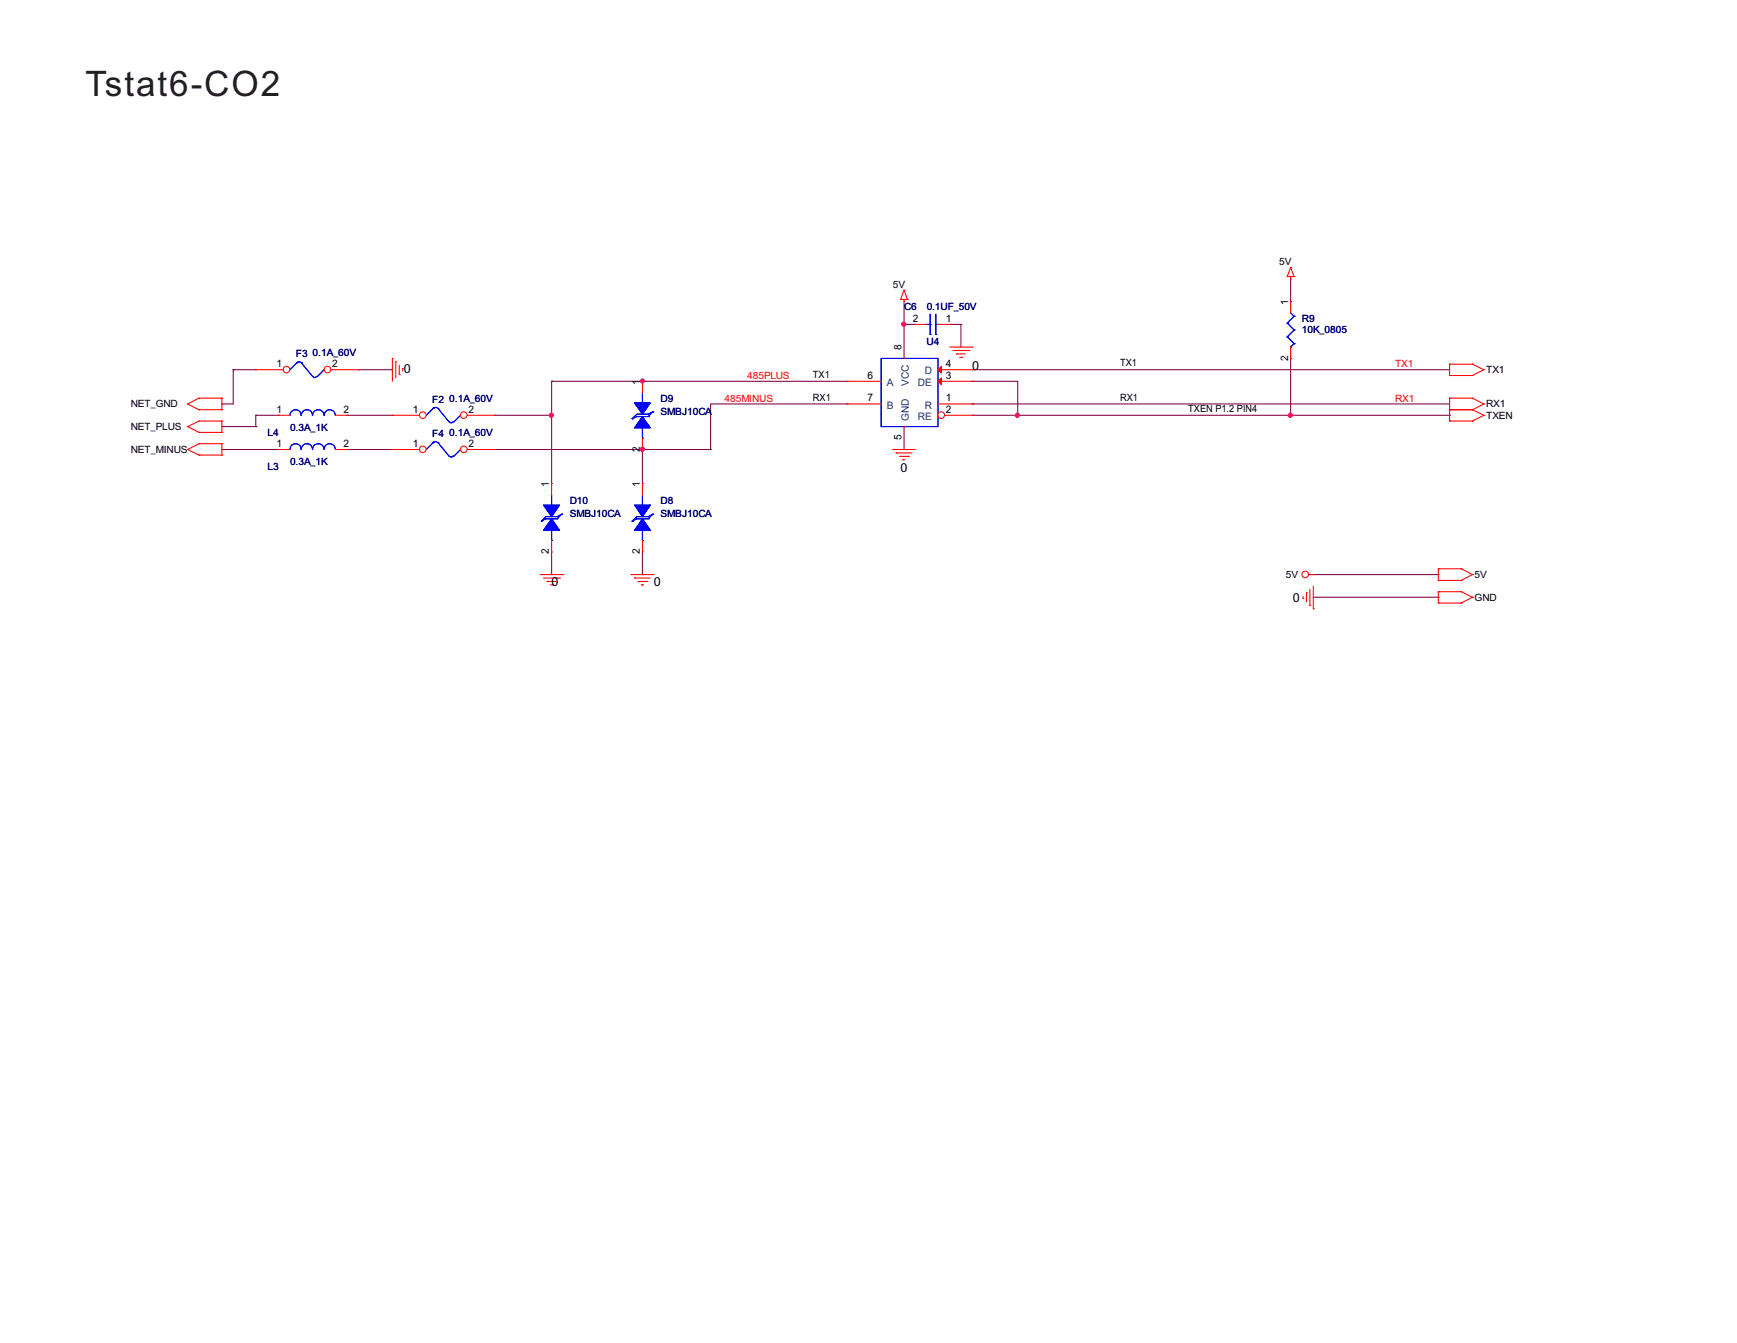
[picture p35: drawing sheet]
<svg xmlns="http://www.w3.org/2000/svg" width="279mm" height="216mm" viewBox="0 0 279 216" stroke-linecap="round" stroke-linejoin="round" font-family="sans-serif">
<defs><g id="words">
<text font-size="5.6" fill="#231f20" x="13.7" y="15.4">Tstat6-CO2</text>
<g font-size="2">
<text x="64.9" y="60">0</text>
<text x="156.4" y="59.4">0</text>
<text x="144.9" y="75.9">0</text>
<text x="88.7" y="94.2">0</text>
<text x="105.2" y="94.2">0</text>
<text x="207.9" y="96.7">0</text>
</g>
<g font-size="1.7">
<text x="146.9" y="51.7">2</text>
<text x="152.1" y="51.7">1</text>
<text x="207.2" y="49" transform="rotate(-90 207.2 49)">1</text>
<text x="44.4" y="59">1</text>
<text x="53.4" y="59">2</text>
<text x="145" y="56.3" transform="rotate(-90 145 56.3)">8</text>
<text x="152.1" y="59">4</text>
<text x="207.2" y="58" transform="rotate(-90 207.2 58)">2</text>
<text x="102.9" y="61.8" transform="rotate(-90 102.9 61.8)">1</text>
<text x="139.5" y="60.9">6</text>
<text x="139.5" y="64.5">7</text>
<text x="152.1" y="60.9">3</text>
<text x="152.1" y="64.5">1</text>
<text x="44.4" y="71.8">1</text>
<text x="44.4" y="66.3">1</text>
<text x="55.2" y="71.8">2</text>
<text x="55.2" y="66.3">2</text>
<text x="66.4" y="66.3">1</text>
<text x="66.4" y="71.8">1</text>
<text x="75.4" y="66.3">2</text>
<text x="75.4" y="71.8">2</text>
<text x="145" y="70.7" transform="rotate(-90 145 70.7)">5</text>
<text x="152.1" y="66.3">2</text>
<text x="102.9" y="72.6" transform="rotate(-90 102.9 72.6)">2</text>
<text x="88.3" y="78.3" transform="rotate(-90 88.3 78.3)">1</text>
<text x="102.9" y="78.3" transform="rotate(-90 102.9 78.3)">1</text>
<text x="88.3" y="89" transform="rotate(-90 88.3 89)">2</text>
<text x="102.9" y="89" transform="rotate(-90 102.9 89)">2</text>
</g>
<g font-size="1.7" fill="#004080">
<text x="142.7" y="62.1">A</text>
<text x="142.7" y="65.7">B</text>
<text x="146.2" y="62" transform="rotate(-90 146.2 62)">VCC</text>
<text x="147.7" y="62.1">DE</text>
<text x="148.8" y="60.2">D</text>
<text x="148.8" y="65.7">R</text>
<text x="146.2" y="67.6" transform="rotate(-90 146.2 67.6)">GND</text>
<text x="147.7" y="67.5">RE</text>
</g>
<g font-size="1.6">
<text x="143.6" y="46.3">5V</text>
<text x="205.7" y="42.6">5V</text>
<text x="180.2" y="58.9">TX1</text>
<text x="239.1" y="60">TX1</text>
<text x="21" y="65.4">NET_GND</text>
<text x="130.8" y="64.4">RX1</text>
<text x="130.8" y="60.7">TX1</text>
<text x="180.2" y="64.4">RX1</text>
<text x="239.1" y="65.4">RX1</text>
<text x="21" y="69.1">NET_PLUS</text>
<text x="191.1" y="66.2">TXEN P1.2 PIN4</text>
<text x="239.1" y="67.3">TXEN</text>
<text x="21" y="72.8">NET_MINUS</text>
<text x="206.8" y="92.9">5V</text>
<text x="237.2" y="92.9">5V</text>
<text x="237.2" y="96.6">GND</text>
</g>
<g font-size="1.6" fill="#000080">
<text x="145.4" y="49.9">C6</text>
<text x="149.1" y="49.9">0.1UF_50V</text>
<text x="209.4" y="51.7">R9</text>
<text x="209.4" y="53.6">10K_0805</text>
<text x="47.6" y="57.4">F3</text>
<text x="50.3" y="57.2">0.1A_60V</text>
<text x="149.1" y="55.4">U4</text>
<text x="69.5" y="64.7">F2</text>
<text x="72.3" y="64.6">0.1A_60V</text>
<text x="106.3" y="64.6">D9</text>
<text x="43" y="70">L4</text>
<text x="46.7" y="69.3">0.3A_1K</text>
<text x="69.5" y="70.2">F4</text>
<text x="72.3" y="70">0.1A_60V</text>
<text x="106.3" y="66.8">SMBJ10CA</text>
<text x="43" y="75.5">L3</text>
<text x="46.7" y="74.8">0.3A_1K</text>
<text x="91.7" y="81">D10</text>
<text x="91.7" y="83.2">SMBJ10CA</text>
<text x="106.3" y="81">D8</text>
<text x="106.3" y="83.2">SMBJ10CA</text>
</g>
<g font-size="1.6" fill="#f00">
<text x="224.4" y="59.1">TX1</text>
<text x="116.5" y="64.6">485MINUS</text>
<text x="120.2" y="60.9">485PLUS</text>
<text x="224.4" y="64.6">RX1</text>
</g>
</g></defs>
<g fill="none" stroke="#800040" stroke-width=".17">
<path d="M145.4 52.2h.1M145.4 48.5v3.7M156.4 59.4h.1M156.4 59.4h76.8M207.6 48.5h.1M207.6 44.8v3.7M156.4 64.9h.1M156.4 66.8h.1M156.4 61.3h.1M156.4 61.3h7.3v5.5M156.4 64.9h76.8M156.4 66.8h51.2"/>
<path d="M163.7 66.8h.1M207.6 66.8h.1M211.2 92.4h20.2M211.2 96h20.2M231.4 92.4h.1M231.4 96h.1"/>
</g>
<circle cx="163.7" cy="66.8" r=".34" fill="#f0f"/>
<circle cx="163.7" cy="66.8" r=".34" fill="none" stroke="#f0f" stroke-width=".17"/>
<circle cx="207.6" cy="66.8" r=".34" fill="#f0f"/>
<circle cx="207.6" cy="66.8" r=".34" fill="none" stroke="#f0f" stroke-width=".17"/>
<path d="M37.5 59.4h.1M41.1 59.4h-3.6v5.5M35.7 72.3h9.1M41.1 68.6h.1M41.1 66.8v1.8h-5.4M44.8 72.3h.1M55.8 72.3h.1M55.8 72.3h7.3M79.6 66.8h.1M79.6 66.8h9.1M103.3 61.3h.1M103.3 61.3h33" fill="none" stroke="#800040" stroke-width=".17"/>
<circle cx="103.3" cy="61.3" r=".34" fill="#f0f"/>
<circle cx="103.3" cy="61.3" r=".34" fill="none" stroke="#f0f" stroke-width=".17"/>
<g fill="none" stroke="#800040" stroke-width=".17">
<path d="M57.6 59.4h.1M57.6 59.4h5.5M154.6 52.2h.1M154.6 52.2v3.6M35.7 64.9h.1M35.7 64.9h1.8M41.1 66.8h.1M41.1 66.8h3.7M55.8 66.8h.1M55.8 66.8h7.3M79.6 72.3h.1M88.7 61.3h.1"/>
<path d="M88.7 61.3v5.5M103.3 72.3h.1M114.3 72.3h.1M136.3 64.9h.1M136.3 64.9h-22v7.4h-34.7M88.7 92.4h.1M88.7 88.7v3.7"/>
</g>
<circle cx="103.3" cy="72.2" r=".34" fill="#f0f"/>
<circle cx="103.3" cy="72.2" r=".34" fill="none" stroke="#f0f" stroke-width=".17"/>
<path d="M88.7 61.3h.1M88.7 66.8h.1M88.7 61.3h14.6M88.7 66.8v10.9M103.3 72.3h.1M103.3 72.3v5.4M103.3 92.4h.1M103.3 88.7v3.7" fill="none" stroke="#800040" stroke-width=".17"/>
<circle cx="88.7" cy="66.8" r=".34" fill="#f0f"/>
<circle cx="88.7" cy="66.8" r=".34" fill="none" stroke="#f0f" stroke-width=".17"/>
<path d="M145.4 52.2h.1M145.4 52.2h1.8M152.7 52.2h.1M152.7 52.2h1.9M145.4 68.6h.1M145.4 68.6v3.7" fill="none" stroke="#800040" stroke-width=".17"/>
<circle cx="145.4" cy="52.1" r=".34" fill="#f0f"/>
<circle cx="145.4" cy="52.1" r=".34" fill="none" stroke="#f0f" stroke-width=".17"/>
<path d="M145.4 57.6h.1M145.4 52.2v5.4M207.6 57.6h.1M207.6 57.6v9.2h25.6M233.2 66.8h.1" fill="none" stroke="#800040" stroke-width=".17"/>
<g fill="none" stroke="#f00" stroke-width=".17">
<path d="M63.1 57.6h.1M63.1 57.6v3.7M63.7 58.2h.1M63.7 58.2v2.5M64.2 58.7v1.5M64.8 59.3h.1M64.8 59.3v.3M144.9 48.1h.1M145.4 48.5h.1M145.4 46.7h.1M145.4 46.7l.6 1.4h-1.1zM145.4 48.1v.4"/>
<path d="M146 48.1h.1M152.7 55.8h3.7M153.3 56.3h2.5M153.8 56.9h.1M153.8 56.9h1.5M154.3 57.4h.4M154.7 57.4h.1M155.8 56.3h.1M156.4 55.8h.1M207.1 44.4h.1M207.6 44.8h.1M207.6 43h.1"/>
<path d="M207.6 43l.6 1.4h-1.1zM207.6 44.4v.4M208.2 44.4h.1M233.2 58.5h.1M233.2 58.5h3.7l1.8 .9-1.8 1h-3.7zM236.9 58.5h.1M238.7 59.4h.1M30.2 68.6h.1M30.2 72.3h.1M30.2 64.9h.1M30.2 68.6l1.8-.9h3.7v1.8h-3.7zM30.2 64.9l1.8-.9h3.7v1.9h-3.7z"/>
<path d="M30.2 72.3l1.8-1h3.7v1.9h-3.7zM32 67.7h.1M32 69.5h.1M32 71.3h.1M32 73.2h.1M32 64h.1M32 65.9h.1M35.7 67.7h.1M35.7 69.5h.1M35.7 71.3h.1M35.7 73.2h.1M35.7 64h.1"/>
<path d="M35.7 65.9h.1M64.2 60.2h.1M143.6 72.3h.1M143.6 72.3h3.6M144.1 72.8h.1M144.1 72.8h2.6M144.7 73.4h1.4M145.2 73.9h.1M145.2 73.9h.4M146.1 73.4h.1M233.2 67.7h.1M233.2 65.9h.1"/>
<path d="M233.2 64h.1M233.2 60.4h.1M233.2 64h3.7l1.8 .9-1.8 1 1.8 .9-1.8 .9h-3.7zM233.2 65.9h3.7M236.9 67.7h.1M236.9 65.9h.1M236.9 64h.1M236.9 60.4h.1M238.7 66.8h.1M238.7 64.9h.1M86.9 92.4h3.7M87.4 92.9h2.6"/>
<path d="M88 93.5h.1M88 93.5h1.5M88.5 94h.4M88.9 94h.1M90 92.9h.1M90.6 92.4h.1M101.5 92.4h.1M101.5 92.4h3.7M102.1 92.9h.1M102.1 92.9h2.5M102.6 93.5h1.5M103.2 94h.1"/>
<path d="M103.2 94h.3M104.1 93.5h.1M209.6 96.2h.1M209.6 95.8v.4M210.1 95.3h.1M210.1 95.3v1.5M210.5 92.4h.7M210.7 97.3h.1M210.7 94.7v2.6M211.2 97.9h.1M211.2 92.4h.1M211.2 94.2v3.7"/>
<path d="M231.4 95.1h.1M231.4 96.9h.1M231.4 91.4h.1M231.4 93.3h.1M231.4 95.1h3.6l1.9 .9-1.9 .9h-3.6zM231.4 91.4h3.6l1.9 1-1.9 .9h-3.6zM235 95.1h.1M235 96.9h.1M235 91.4h.1M235 93.3h.1M236.9 96h.1M236.9 92.4h.1"/>
<circle cx="209.9" cy="92.3" r=".54"/>
</g>
<path d="M141.7 57.6h9.2v11h-9.2z" fill="none" stroke="#00f" stroke-width=".17"/>
<path d="M150.9 59.4l.5-.5v1.1z" fill="#f00"/>
<path d="M150.9 59.4l.5-.5v1.1zM150.9 59.4h5.5M156.4 59.4h.1" fill="none" stroke="#f00" stroke-width=".17"/>
<path d="M151.4 60.7v1.1l-.5-.5z" fill="#f00"/>
<path d="M150.9 61.3h5.5M150.9 64.9h5.5M151.4 60.7v1.1l-.5-.5zM156.4 61.3h.1M156.4 64.9h.1" fill="none" stroke="#f00" stroke-width=".17"/>
<circle cx="151.4" cy="66.7" r=".54" fill="#fff"/>
<g fill="none" stroke="#f00" stroke-width=".17">
<path d="M145.4 57.6h.1M136.3 61.3h.1M136.3 64.9h.1M136.3 61.3h5.4M136.3 64.9h5.4M145.4 68.6h.1M152 66.8h4.4M156.4 66.8h.1"/>
<circle cx="151.4" cy="66.7" r=".54"/>
</g>
<path d="M69.6 65.6l.5-.1 .3 .2M69.7 65.7h.1M69.7 65.7l-1.1 1.1M70.4 65.7h.1M70.4 65.7l1.9 2.2M72.9 67.8l-.3 .2-.3-.2M74.1 66.8h.1M74.1 66.8l-1.1 1.1" fill="none" stroke="#00f" stroke-width=".17"/>
<circle cx="68" cy="66.7" r=".54" fill="#fff"/>
<g fill="none" stroke="#f00" stroke-width=".17">
<path d="M63.1 66.8h.1M63.1 66.8h4.4"/>
<circle cx="68" cy="66.7" r=".54"/>
</g>
<circle cx="74.6" cy="66.7" r=".54" fill="#fff"/>
<g fill="none" stroke="#f00" stroke-width=".17">
<path d="M147.2 52.2h.1M147.2 52.2h1.9M150.9 52.2h1.8M152.7 52.2h.1M44.8 72.3h.1M44.8 72.3h1.9M54 72.3h1.8M55.8 72.3h.1M75.2 66.8h4.4M79.6 66.8h.1"/>
<circle cx="74.6" cy="66.7" r=".54"/>
</g>
<g fill="none" stroke="#00f" stroke-width=".17">
<path d="M149.1 52.2h.5M149.6 53.8h.1M149.6 52.2h.1M149.6 50.5v3.3M150.5 52.2h.1M150.5 53.8h.1M150.5 52.2h.4M150.5 50.5v3.3M48.4 72.2a.89 .89 0 0 0-.9-.9 .89 .89 0 0 0-.8 1M50.2 72.2a.89 .89 0 0 0-.9-.9 .89 .89 0 0 0-.8 1M52.1 72.2a.91 .91 0 0 0-.9-.9 .91 .91 0 0 0-.9 1M53.9 72.2a.89 .89 0 0 0-.9-.9 .89 .89 0 0 0-.8 1"/>
<path d="M88.7 79.6v1.8M88.7 81.4h.1M88.7 86.9h.1M88.7 85v1.9"/>
</g>
<path d="M87.4 81.2h2.6l-1.3 1.9z" fill-rule="evenodd" fill="#00f"/>
<path d="M87.4 81.2h2.6l-1.3 1.9z" fill="none" stroke="#00f" stroke-width=".17"/>
<path d="M88.7 83.4l1.3 1.9h-2.6z" fill-rule="evenodd" fill="#00f"/>
<path d="M88.7 79.6v1.8M87.1 83.8h.1M87.8 83.1h1.8l.7-.4-.7 .7h-1.8l-.7 .4zM88.7 83.4l1.3 1.9h-2.6zM88.7 81.4h.1M88.7 86.9h.1M88.7 85v1.9M89.6 83.4h.1M89.6 83.1h.1M90.3 82.7h.1" fill="none" stroke="#00f" stroke-width=".17"/>
<path d="M87.4 81.2h2.6l-1.3 1.9z" fill-rule="evenodd" fill="#00f"/>
<path d="M87.4 81.2h2.6l-1.3 1.9z" fill="none" stroke="#00f" stroke-width=".17"/>
<path d="M88.7 83.4l1.3 1.9h-2.6z" fill-rule="evenodd" fill="#00f"/>
<g fill="none" stroke="#00f" stroke-width=".17">
<path d="M47.7 58.3l.4-.1 .4 .1M47.8 58.3h.1M47.8 58.3l-1.1 1.1M48.5 58.3h.1M48.5 58.3l1.8 2.2M52.2 59.4h.1M52.2 59.4l-1.1 1.1M50.3 60.5l.3 .2 .4-.2M87.1 83.8h.1M87.8 83.1h1.8l.7-.4-.7 .7h-1.8l-.7 .4zM88.7 83.4l1.3 1.9h-2.6zM89.6 83.4h.1"/>
<path d="M89.6 83.1h.1M90.3 82.7h.1"/>
</g>
<path d="M88.7 77.7h.1M88.7 77.7v1.9M88.7 88.7h.1M88.7 86.9v1.8" fill="none" stroke="#f00" stroke-width=".17"/>
<circle cx="46.1" cy="59.4" r=".54" fill="#fff"/>
<g fill="none" stroke="#f00" stroke-width=".17">
<path d="M41.1 59.4h.1M41.1 59.4h4.5"/>
<circle cx="46.1" cy="59.4" r=".54"/>
</g>
<circle cx="52.7" cy="59.4" r=".54" fill="#fff"/>
<g fill="none" stroke="#f00" stroke-width=".17">
<path d="M53.3 59.4h4.3M57.6 59.4h.1"/>
<circle cx="52.7" cy="59.4" r=".54"/>
</g>
<path d="M103.3 64.9h.1M103.3 70.4h.1M103.3 63.1v1.8M103.3 68.6v1.8" fill="none" stroke="#00f" stroke-width=".17"/>
<path d="M102.1 64.8h2.5l-1.3 1.8z" fill-rule="evenodd" fill="#00f"/>
<path d="M102.1 64.8h2.5l-1.3 1.8z" fill="none" stroke="#00f" stroke-width=".17"/>
<path d="M103.3 67l1.3 1.8h-2.5z" fill-rule="evenodd" fill="#00f"/>
<path d="M101.7 67.3h.1M101.7 67.3l.7-.7h1.9l.7-.4-.7 .8h-1.9zM103.3 67l1.3 1.8h-2.5zM103.3 64.9h.1M103.3 70.4h.1M103.3 63.1v1.8M103.3 68.6v1.8M104.3 67h.1M104.3 66.6h.1M105 66.2h.1" fill="none" stroke="#00f" stroke-width=".17"/>
<path d="M102.1 64.8h2.5l-1.3 1.8z" fill-rule="evenodd" fill="#00f"/>
<path d="M102.1 64.8h2.5l-1.3 1.8z" fill="none" stroke="#00f" stroke-width=".17"/>
<path d="M103.3 67l1.3 1.8h-2.5z" fill-rule="evenodd" fill="#00f"/>
<g fill="none" stroke="#00f" stroke-width=".17">
<path d="M207.1 51.9h.1M207.1 54.1h.1M207.6 55.8h.1M207.6 50.3l.6 .5-1.1 1.1 1.1 1.1-1.1 1.1 1.1 1.1-.6 .6M208.2 50.8h.1M208.2 53h.1M208.2 55.2h.1M69.6 71.1l.5-.1 .3 .2M69.7 71.2h.1M69.7 71.2l-1.1 1.1M70.4 71.2h.1M70.4 71.2l1.9 2.2"/>
<path d="M72.9 73.3l-.3 .2-.3-.2M74.1 72.3h.1M74.1 72.3l-1.1 1.1M101.7 67.3h.1M101.7 67.3l.7-.7h1.9l.7-.4-.7 .8h-1.9zM103.3 67l1.3 1.8h-2.5zM104.3 67h.1M104.3 66.6h.1M105 66.2h.1"/>
</g>
<path d="M207.6 48.5h.1M207.6 57.6h.1M207.6 48.5v1.8M207.6 55.8v1.8M103.3 61.3h.1M103.3 72.3h.1M103.3 61.3v1.8M103.3 70.4v1.9" fill="none" stroke="#f00" stroke-width=".17"/>
<circle cx="68" cy="72.2" r=".54" fill="#fff"/>
<g fill="none" stroke="#f00" stroke-width=".17">
<path d="M63.1 72.3h.1M63.1 72.3h4.4"/>
<circle cx="68" cy="72.2" r=".54"/>
</g>
<circle cx="74.6" cy="72.2" r=".54" fill="#fff"/>
<g fill="none" stroke="#f00" stroke-width=".17">
<path d="M44.8 66.8h.1M44.8 66.8h1.9M54 66.8h1.8M55.8 66.8h.1M75.2 72.3h4.4M79.6 72.3h.1"/>
<circle cx="74.6" cy="72.2" r=".54"/>
</g>
<path d="M46.7 66.8a.89 .89 0 0 1 .8-.9 .89 .89 0 0 1 .9 .9M48.5 66.8a.89 .89 0 0 1 .9-.9 .89 .89 0 0 1 .8 .9M50.3 66.8a.91 .91 0 0 1 .9-.9 .91 .91 0 0 1 .9 .9M52.2 66.8a.89 .89 0 0 1 .8-.9 .89 .89 0 0 1 .9 .9M103.3 79.6v1.8M103.3 81.4h.1M103.3 86.9h.1M103.3 85v1.9" fill="none" stroke="#00f" stroke-width=".17"/>
<path d="M102.1 81.2h2.5l-1.3 1.9z" fill-rule="evenodd" fill="#00f"/>
<path d="M102.1 81.2h2.5l-1.3 1.9z" fill="none" stroke="#00f" stroke-width=".17"/>
<path d="M103.3 83.4l1.3 1.9h-2.5z" fill-rule="evenodd" fill="#00f"/>
<path d="M103.3 79.6v1.8M101.7 83.8h.1M101.7 83.8l.7-.7h1.9l.7-.4-.7 .7h-1.9zM103.3 83.4l1.3 1.9h-2.5zM103.3 81.4h.1M103.3 86.9h.1M103.3 85v1.9M104.3 83.4h.1M104.3 83.1h.1M105 82.7h.1" fill="none" stroke="#00f" stroke-width=".17"/>
<path d="M102.1 81.2h2.5l-1.3 1.9z" fill-rule="evenodd" fill="#00f"/>
<path d="M102.1 81.2h2.5l-1.3 1.9z" fill="none" stroke="#00f" stroke-width=".17"/>
<path d="M103.3 83.4l1.3 1.9h-2.5z" fill-rule="evenodd" fill="#00f"/>
<path d="M101.7 83.8h.1M101.7 83.8l.7-.7h1.9l.7-.4-.7 .7h-1.9zM103.3 83.4l1.3 1.9h-2.5zM104.3 83.4h.1M104.3 83.1h.1M105 82.7h.1" fill="none" stroke="#00f" stroke-width=".17"/>
<path d="M103.3 77.7h.1M103.3 77.7v1.9M103.3 88.7h.1M103.3 86.9v1.8" fill="none" stroke="#f00" stroke-width=".17"/>
<circle cx="163.7" cy="66.8" r=".34" fill="#f0f"/>
<circle cx="163.7" cy="66.8" r=".34" fill="none" stroke="#f0f" stroke-width=".17"/>
<circle cx="207.6" cy="66.8" r=".34" fill="#f0f"/>
<circle cx="207.6" cy="66.8" r=".34" fill="none" stroke="#f0f" stroke-width=".17"/>
<circle cx="103.3" cy="61.3" r=".34" fill="#f0f"/>
<circle cx="103.3" cy="61.3" r=".34" fill="none" stroke="#f0f" stroke-width=".17"/>
<circle cx="103.3" cy="72.2" r=".34" fill="#f0f"/>
<circle cx="103.3" cy="72.2" r=".34" fill="none" stroke="#f0f" stroke-width=".17"/>
<circle cx="88.7" cy="66.8" r=".34" fill="#f0f"/>
<circle cx="88.7" cy="66.8" r=".34" fill="none" stroke="#f0f" stroke-width=".17"/>
<circle cx="145.4" cy="52.1" r=".34" fill="#f0f"/>
<circle cx="145.4" cy="52.1" r=".34" fill="none" stroke="#f0f" stroke-width=".17"/>
<use href="#words"/>
</svg>
